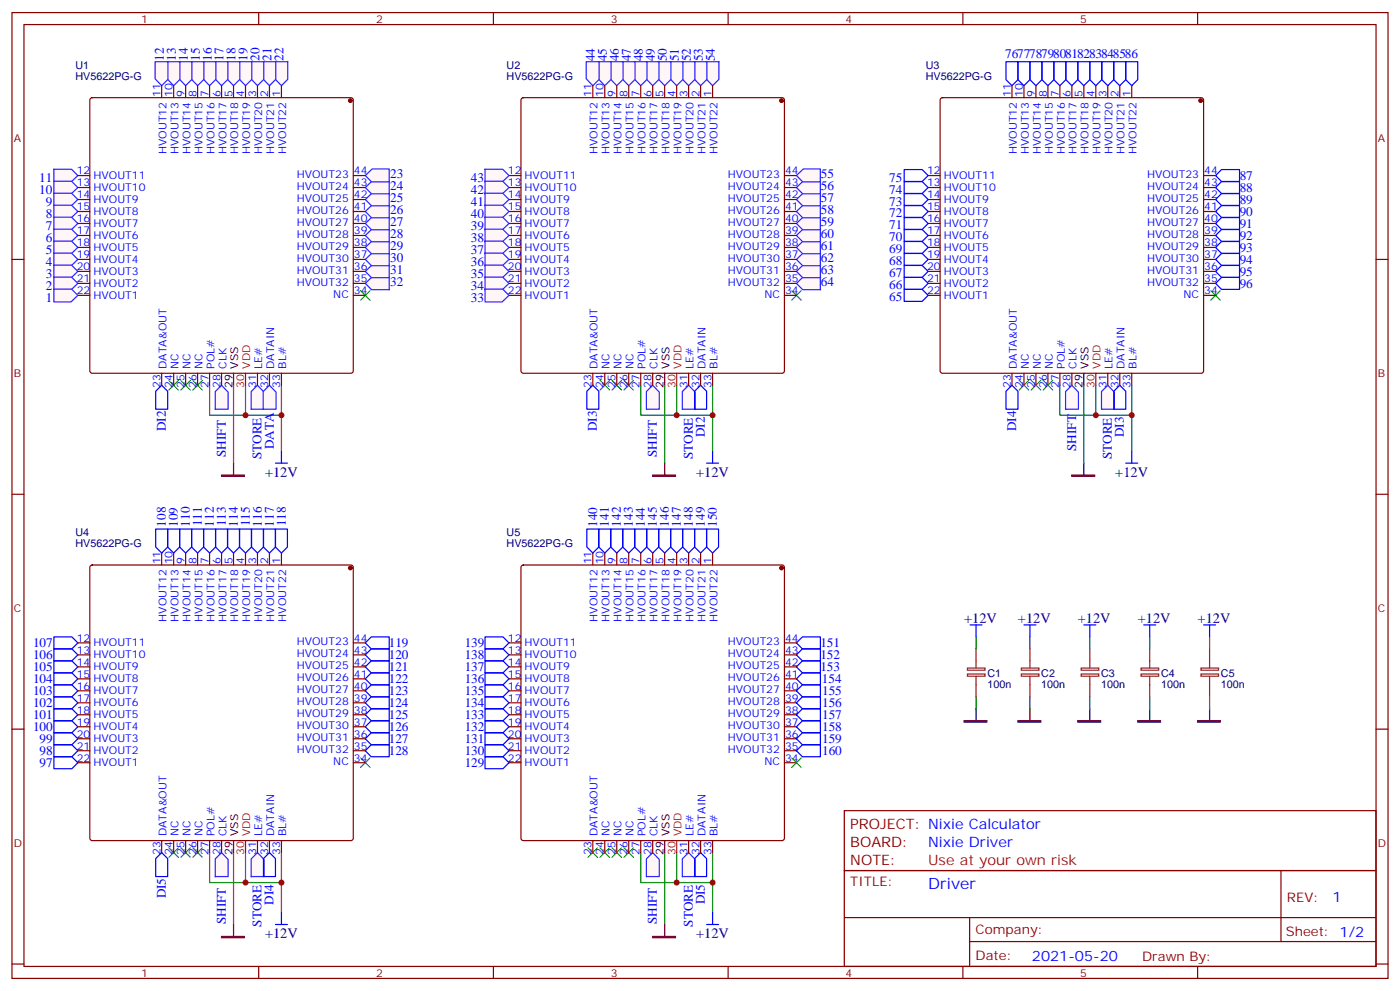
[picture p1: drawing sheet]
<svg xmlns="http://www.w3.org/2000/svg" width="412mm" height="292mm" viewBox="0 0 412 292" stroke-linecap="round" stroke-linejoin="round" font-family="sans-serif">
<defs><g id="words">
<text font-size="4.6" fill="#00f" x="273.4" y="261.6">Driver</text>
<g font-size="4.2" fill="#000080">
<text x="78.1" y="140.3">+12V</text>
<text x="205.1" y="140.3">+12V</text>
<text x="328.5" y="140.3">+12V</text>
<text x="284" y="183.3">+12V</text>
<text x="299.9" y="183.3">+12V</text>
<text x="317.5" y="183.3">+12V</text>
<text x="335.1" y="183.3">+12V</text>
<text x="352.8" y="183.3">+12V</text>
<text x="78.1" y="276.1">+12V</text>
<text x="205.1" y="276.1">+12V</text>
</g>
<g font-size="4.2" fill="#800">
<text x="250.5" y="243.9">PROJECT: Nixie Calculator</text>
<text x="250.5" y="249.2">BOARD:</text>
<text x="250.5" y="254.5">NOTE:</text>
</g>
<g font-size="4.2" fill="#00f">
<text x="273.4" y="249.2">Nixie Driver</text>
<text x="392.5" y="265.6">1</text>
<text x="304" y="282.9">2021-05-20</text>
</g>
<text font-size="4.2" fill="#f00" x="273.4" y="254.5">Use at your own risk</text>
<g font-size="3.9" fill="#00f">
<text x="48.2" y="17.9" transform="rotate(-90 48.2 17.9)">12</text>
<text x="51.8" y="17.9" transform="rotate(-90 51.8 17.9)">13</text>
<text x="55.3" y="17.9" transform="rotate(-90 55.3 17.9)">14</text>
<text x="58.8" y="17.9" transform="rotate(-90 58.8 17.9)">15</text>
<text x="62.4" y="17.9" transform="rotate(-90 62.4 17.9)">16</text>
<text x="65.9" y="17.9" transform="rotate(-90 65.9 17.9)">17</text>
<text x="69.4" y="17.9" transform="rotate(-90 69.4 17.9)">18</text>
<text x="72.9" y="17.9" transform="rotate(-90 72.9 17.9)">19</text>
<text x="76.5" y="17.9" transform="rotate(-90 76.5 17.9)">20</text>
<text x="80" y="17.9" transform="rotate(-90 80 17.9)">21</text>
<text x="83.5" y="17.9" transform="rotate(-90 83.5 17.9)">22</text>
<text x="296.1" y="17.2">7677787980818283848586</text>
<text x="175.2" y="18" transform="rotate(-90 175.2 18)">44</text>
<text x="178.8" y="18" transform="rotate(-90 178.8 18)">45</text>
<text x="182.3" y="18" transform="rotate(-90 182.3 18)">46</text>
<text x="185.8" y="18" transform="rotate(-90 185.8 18)">47</text>
<text x="189.4" y="18" transform="rotate(-90 189.4 18)">48</text>
<text x="192.9" y="18" transform="rotate(-90 192.9 18)">49</text>
<text x="196.4" y="18" transform="rotate(-90 196.4 18)">50</text>
<text x="199.9" y="18" transform="rotate(-90 199.9 18)">51</text>
<text x="203.5" y="18" transform="rotate(-90 203.5 18)">52</text>
<text x="207" y="18" transform="rotate(-90 207 18)">53</text>
<text x="210.5" y="18" transform="rotate(-90 210.5 18)">54</text>
<text x="11.6" y="53.6">11</text>
<text x="114.9" y="52.3">23</text>
<text x="138.7" y="53.6">43</text>
<text x="241.8" y="52.3">55</text>
<text x="261.9" y="53.4">75</text>
<text x="365.2" y="53">87</text>
<text x="11.6" y="57.1">10</text>
<text x="114.9" y="59.4">25</text>
<text x="114.9" y="55.8">24</text>
<text x="138.7" y="57.1">42</text>
<text x="241.8" y="59.4">57</text>
<text x="241.8" y="55.8">56</text>
<text x="261.9" y="57">74</text>
<text x="365.2" y="56.5">88</text>
<text x="13.5" y="60.6">9</text>
<text x="13.5" y="64.2">8</text>
<text x="114.9" y="62.9">26</text>
<text x="138.7" y="60.6">41</text>
<text x="138.7" y="64.2">40</text>
<text x="241.8" y="62.9">58</text>
<text x="261.9" y="60.5">73</text>
<text x="261.9" y="64">72</text>
<text x="365.2" y="63.6">90</text>
<text x="365.2" y="60">89</text>
<text x="13.5" y="67.7">7</text>
<text x="13.5" y="71.2">6</text>
<text x="114.9" y="69.9">28</text>
<text x="114.9" y="66.4">27</text>
<text x="138.7" y="67.7">39</text>
<text x="138.7" y="71.2">38</text>
<text x="241.8" y="69.9">60</text>
<text x="241.8" y="66.4">59</text>
<text x="261.9" y="67.6">71</text>
<text x="261.9" y="71.1">70</text>
<text x="365.2" y="70.6">92</text>
<text x="365.2" y="67.1">91</text>
<text x="13.5" y="74.8">5</text>
<text x="114.9" y="77">30</text>
<text x="114.9" y="73.5">29</text>
<text x="138.7" y="74.8">37</text>
<text x="241.8" y="77">62</text>
<text x="241.8" y="73.5">61</text>
<text x="261.9" y="74.6">69</text>
<text x="365.2" y="77.7">94</text>
<text x="365.2" y="74.2">93</text>
<text x="13.5" y="78.3">4</text>
<text x="13.5" y="81.8">3</text>
<text x="114.9" y="80.5">31</text>
<text x="138.7" y="78.3">36</text>
<text x="138.7" y="81.8">35</text>
<text x="241.8" y="80.5">63</text>
<text x="261.9" y="78.1">68</text>
<text x="261.9" y="81.7">67</text>
<text x="365.2" y="81.2">95</text>
<text x="13.5" y="85.3">2</text>
<text x="13.5" y="88.9">1</text>
<text x="114.9" y="84.1">32</text>
<text x="138.7" y="85.3">34</text>
<text x="138.7" y="88.9">33</text>
<text x="241.8" y="84.1">64</text>
<text x="261.9" y="85.2">66</text>
<text x="261.9" y="88.7">65</text>
<text x="365.2" y="84.7">96</text>
<text x="48.9" y="126.9" transform="rotate(-90 48.9 126.9)">DI2</text>
<text x="175.9" y="126.9" transform="rotate(-90 175.9 126.9)">DI3</text>
<text x="207.6" y="128.7" transform="rotate(-90 207.6 128.7)">DI2</text>
<text x="299.3" y="127" transform="rotate(-90 299.3 127)">DI4</text>
<text x="331.1" y="128.7" transform="rotate(-90 331.1 128.7)">DI3</text>
<text x="66.5" y="134.5" transform="rotate(-90 66.5 134.5)">SHIFT</text>
<text x="77.1" y="135.2" transform="rotate(-90 77.1 135.2)">STORE</text>
<text x="80.6" y="132.3" transform="rotate(-90 80.6 132.3)">DATA</text>
<text x="193.5" y="134.5" transform="rotate(-90 193.5 134.5)">SHIFT</text>
<text x="204.1" y="135.2" transform="rotate(-90 204.1 135.2)">STORE</text>
<text x="317" y="132.8" transform="rotate(-90 317 132.8)">SHIFT</text>
<text x="327.6" y="135.2" transform="rotate(-90 327.6 135.2)">STORE</text>
<text x="48.9" y="155" transform="rotate(-90 48.9 155)">108</text>
<text x="52.4" y="155.1" transform="rotate(-90 52.4 155.1)">109</text>
<text x="55.9" y="155" transform="rotate(-90 55.9 155)">110</text>
<text x="59.5" y="154.9" transform="rotate(-90 59.5 154.9)">111</text>
<text x="63" y="155" transform="rotate(-90 63 155)">112</text>
<text x="66.5" y="155" transform="rotate(-90 66.5 155)">113</text>
<text x="70.1" y="155" transform="rotate(-90 70.1 155)">114</text>
<text x="73.6" y="155" transform="rotate(-90 73.6 155)">115</text>
<text x="77.1" y="155" transform="rotate(-90 77.1 155)">116</text>
<text x="80.6" y="155" transform="rotate(-90 80.6 155)">117</text>
<text x="84.2" y="155" transform="rotate(-90 84.2 155)">118</text>
<text x="175.9" y="155.1" transform="rotate(-90 175.9 155.1)">140</text>
<text x="179.4" y="155" transform="rotate(-90 179.4 155)">141</text>
<text x="182.9" y="155" transform="rotate(-90 182.9 155)">142</text>
<text x="186.4" y="155" transform="rotate(-90 186.4 155)">143</text>
<text x="190" y="155.1" transform="rotate(-90 190 155.1)">144</text>
<text x="193.5" y="155" transform="rotate(-90 193.5 155)">145</text>
<text x="197" y="155" transform="rotate(-90 197 155)">146</text>
<text x="200.6" y="155" transform="rotate(-90 200.6 155)">147</text>
<text x="204.1" y="155" transform="rotate(-90 204.1 155)">148</text>
<text x="207.6" y="155" transform="rotate(-90 207.6 155)">149</text>
<text x="211.1" y="155.1" transform="rotate(-90 211.1 155.1)">150</text>
<text x="9.7" y="190.5">107</text>
<text x="114.5" y="190.5">119</text>
<text x="136.9" y="190.5">139</text>
<text x="241.7" y="190.5">151</text>
<text x="9.7" y="194.1">106</text>
<text x="9.7" y="197.6">105</text>
<text x="114.5" y="197.6">121</text>
<text x="114.5" y="194.1">120</text>
<text x="136.9" y="194">138</text>
<text x="136.9" y="197.6">137</text>
<text x="241.7" y="197.6">153</text>
<text x="241.7" y="194">152</text>
<text x="9.7" y="201.1">104</text>
<text x="114.5" y="201.1">122</text>
<text x="136.9" y="201.1">136</text>
<text x="242.1" y="201.1">154</text>
<text x="9.7" y="204.6">103</text>
<text x="9.7" y="208.2">102</text>
<text x="114.5" y="208.2">124</text>
<text x="114.5" y="204.6">123</text>
<text x="136.9" y="204.6">135</text>
<text x="136.9" y="208.2">134</text>
<text x="242.2" y="204.6">155</text>
<text x="242.2" y="208.2">156</text>
<text x="9.7" y="211.7">101</text>
<text x="9.7" y="215.2">100</text>
<text x="114.5" y="215.2">126</text>
<text x="114.5" y="211.7">125</text>
<text x="136.9" y="211.7">133</text>
<text x="136.9" y="215.2">132</text>
<text x="242.2" y="211.7">157</text>
<text x="242.2" y="215.2">158</text>
<text x="11.7" y="218.7">99</text>
<text x="114.5" y="218.7">127</text>
<text x="136.9" y="218.7">131</text>
<text x="242.2" y="218.8">159</text>
<text x="11.7" y="222.3">98</text>
<text x="11.7" y="225.8">97</text>
<text x="114.5" y="222.3">128</text>
<text x="136.9" y="222.3">130</text>
<text x="136.9" y="225.8">129</text>
<text x="242.2" y="222.3">160</text>
<text x="48.9" y="264.5" transform="rotate(-90 48.9 264.5)">DI5</text>
<text x="80.6" y="266.3" transform="rotate(-90 80.6 266.3)">DI4</text>
<text x="207.6" y="266.3" transform="rotate(-90 207.6 266.3)">DI5</text>
<text x="66.5" y="272.1" transform="rotate(-90 66.5 272.1)">SHIFT</text>
<text x="77.1" y="272.8" transform="rotate(-90 77.1 272.8)">STORE</text>
<text x="193.5" y="272.1" transform="rotate(-90 193.5 272.1)">SHIFT</text>
<text x="204.1" y="272.8" transform="rotate(-90 204.1 272.8)">STORE</text>
</g>
<g font-size="3.9" fill="#800">
<text x="250.5" y="260.9">TITLE:</text>
<text x="379.1" y="265.6">REV:</text>
<text x="287.4" y="275.1">Company:</text>
<text x="378.7" y="275.7">Sheet: 1/2</text>
<text x="287.4" y="282.8">Date:</text>
<text x="336.4" y="282.8">Drawn By:</text>
</g>
<g font-size="3.2" fill="#800">
<text x="41.6" y="6.7">1</text>
<text x="110.8" y="6.7">2</text>
<text x="179.9" y="6.7">3</text>
<text x="249.1" y="6.7">4</text>
<text x="318.2" y="6.7">5</text>
<text x="4.1" y="41.8">A</text>
<text x="405.9" y="41.8">A</text>
<text x="4.1" y="110.9">B</text>
<text x="405.9" y="110.9">B</text>
<text x="4.1" y="180.1">C</text>
<text x="405.9" y="180.1">C</text>
<text x="4.1" y="249.2">D</text>
<text x="405.9" y="249.2">D</text>
<text x="41.6" y="287.5">1</text>
<text x="110.8" y="287.5">2</text>
<text x="179.9" y="287.5">3</text>
<text x="249.1" y="287.5">4</text>
<text x="318.2" y="287.5">5</text>
</g>
<g font-size="3.2" fill="#000080">
<text x="22.2" y="23.5">HV5622PG-G</text>
<text x="22.2" y="20.2">U1</text>
<text x="149.2" y="23.5">HV5622PG-G</text>
<text x="149.2" y="20.2">U2</text>
<text x="272.7" y="23.5">HV5622PG-G</text>
<text x="272.7" y="20.2">U3</text>
<text x="22.2" y="161">HV5622PG-G</text>
<text x="22.2" y="157.8">U4</text>
<text x="149.2" y="161">HV5622PG-G</text>
<text x="149.2" y="157.8">U5</text>
<text x="290.9" y="202.4">100n</text>
<text x="290.9" y="199.2">C1</text>
<text x="306.7" y="202.4">100n</text>
<text x="306.7" y="199.2">C2</text>
<text x="324.4" y="202.4">100n</text>
<text x="324.4" y="199.2">C3</text>
<text x="342" y="202.4">100n</text>
<text x="342" y="199.2">C4</text>
<text x="359.7" y="202.4">100n</text>
<text x="359.7" y="199.2">C5</text>
</g>
<g font-size="3.2" fill="#00f">
<text x="47.3" y="28.6" transform="rotate(-90 47.3 28.6)">11</text>
<text x="50.8" y="28.6" transform="rotate(-90 50.8 28.6)">10</text>
<text x="54.3" y="28.6" transform="rotate(-90 54.3 28.6)">9</text>
<text x="57.9" y="28.6" transform="rotate(-90 57.9 28.6)">8</text>
<text x="61.4" y="28.6" transform="rotate(-90 61.4 28.6)">7</text>
<text x="64.9" y="28.6" transform="rotate(-90 64.9 28.6)">6</text>
<text x="68.4" y="28.6" transform="rotate(-90 68.4 28.6)">5</text>
<text x="72" y="28.6" transform="rotate(-90 72 28.6)">4</text>
<text x="75.5" y="28.6" transform="rotate(-90 75.5 28.6)">3</text>
<text x="79" y="28.6" transform="rotate(-90 79 28.6)">2</text>
<text x="82.5" y="28.6" transform="rotate(-90 82.5 28.6)">1</text>
<text x="174.3" y="28.6" transform="rotate(-90 174.3 28.6)">11</text>
<text x="177.8" y="28.6" transform="rotate(-90 177.8 28.6)">10</text>
<text x="181.3" y="28.6" transform="rotate(-90 181.3 28.6)">9</text>
<text x="184.9" y="28.6" transform="rotate(-90 184.9 28.6)">8</text>
<text x="188.4" y="28.6" transform="rotate(-90 188.4 28.6)">7</text>
<text x="191.9" y="28.6" transform="rotate(-90 191.9 28.6)">6</text>
<text x="195.4" y="28.6" transform="rotate(-90 195.4 28.6)">5</text>
<text x="199" y="28.6" transform="rotate(-90 199 28.6)">4</text>
<text x="202.5" y="28.6" transform="rotate(-90 202.5 28.6)">3</text>
<text x="206" y="28.6" transform="rotate(-90 206 28.6)">2</text>
<text x="209.5" y="28.6" transform="rotate(-90 209.5 28.6)">1</text>
<text x="297.7" y="28.6" transform="rotate(-90 297.7 28.6)">11</text>
<text x="301.3" y="28.6" transform="rotate(-90 301.3 28.6)">10</text>
<text x="304.8" y="28.6" transform="rotate(-90 304.8 28.6)">9</text>
<text x="308.3" y="28.6" transform="rotate(-90 308.3 28.6)">8</text>
<text x="311.9" y="28.6" transform="rotate(-90 311.9 28.6)">7</text>
<text x="315.4" y="28.6" transform="rotate(-90 315.4 28.6)">6</text>
<text x="318.9" y="28.6" transform="rotate(-90 318.9 28.6)">5</text>
<text x="322.4" y="28.6" transform="rotate(-90 322.4 28.6)">4</text>
<text x="326" y="28.6" transform="rotate(-90 326 28.6)">3</text>
<text x="329.5" y="28.6" transform="rotate(-90 329.5 28.6)">2</text>
<text x="333" y="28.6" transform="rotate(-90 333 28.6)">1</text>
<text x="49" y="45.4" transform="rotate(-90 49 45.4)">HVOUT12</text>
<text x="52.6" y="45.4" transform="rotate(-90 52.6 45.4)">HVOUT13</text>
<text x="56.1" y="45.4" transform="rotate(-90 56.1 45.4)">HVOUT14</text>
<text x="59.6" y="45.4" transform="rotate(-90 59.6 45.4)">HVOUT15</text>
<text x="63.1" y="45.4" transform="rotate(-90 63.1 45.4)">HVOUT16</text>
<text x="66.7" y="45.4" transform="rotate(-90 66.7 45.4)">HVOUT17</text>
<text x="70.2" y="45.4" transform="rotate(-90 70.2 45.4)">HVOUT18</text>
<text x="73.7" y="45.4" transform="rotate(-90 73.7 45.4)">HVOUT19</text>
<text x="77.3" y="45.4" transform="rotate(-90 77.3 45.4)">HVOUT20</text>
<text x="80.8" y="45.4" transform="rotate(-90 80.8 45.4)">HVOUT21</text>
<text x="84.3" y="45.4" transform="rotate(-90 84.3 45.4)">HVOUT22</text>
<text x="176" y="45.4" transform="rotate(-90 176 45.4)">HVOUT12</text>
<text x="179.6" y="45.4" transform="rotate(-90 179.6 45.4)">HVOUT13</text>
<text x="183.1" y="45.4" transform="rotate(-90 183.1 45.4)">HVOUT14</text>
<text x="186.6" y="45.4" transform="rotate(-90 186.6 45.4)">HVOUT15</text>
<text x="190.1" y="45.4" transform="rotate(-90 190.1 45.4)">HVOUT16</text>
<text x="193.7" y="45.4" transform="rotate(-90 193.7 45.4)">HVOUT17</text>
<text x="197.2" y="45.4" transform="rotate(-90 197.2 45.4)">HVOUT18</text>
<text x="200.7" y="45.4" transform="rotate(-90 200.7 45.4)">HVOUT19</text>
<text x="204.3" y="45.4" transform="rotate(-90 204.3 45.4)">HVOUT20</text>
<text x="207.8" y="45.4" transform="rotate(-90 207.8 45.4)">HVOUT21</text>
<text x="211.3" y="45.4" transform="rotate(-90 211.3 45.4)">HVOUT22</text>
<text x="299.5" y="45.4" transform="rotate(-90 299.5 45.4)">HVOUT12</text>
<text x="303" y="45.4" transform="rotate(-90 303 45.4)">HVOUT13</text>
<text x="306.6" y="45.4" transform="rotate(-90 306.6 45.4)">HVOUT14</text>
<text x="310.1" y="45.4" transform="rotate(-90 310.1 45.4)">HVOUT15</text>
<text x="313.6" y="45.4" transform="rotate(-90 313.6 45.4)">HVOUT16</text>
<text x="317.1" y="45.4" transform="rotate(-90 317.1 45.4)">HVOUT17</text>
<text x="320.7" y="45.4" transform="rotate(-90 320.7 45.4)">HVOUT18</text>
<text x="324.2" y="45.4" transform="rotate(-90 324.2 45.4)">HVOUT19</text>
<text x="327.7" y="45.4" transform="rotate(-90 327.7 45.4)">HVOUT20</text>
<text x="331.3" y="45.4" transform="rotate(-90 331.3 45.4)">HVOUT21</text>
<text x="334.8" y="45.4" transform="rotate(-90 334.8 45.4)">HVOUT22</text>
<text x="22.6" y="51.3">12</text>
<text x="27.5" y="52.7">HVOUT11</text>
<text x="87.4" y="52.4">HVOUT23</text>
<text x="104.2" y="51.3">44</text>
<text x="149.6" y="51.3">12</text>
<text x="154.5" y="52.7">HVOUT11</text>
<text x="214.4" y="52.4">HVOUT23</text>
<text x="231.2" y="51.3">44</text>
<text x="273.1" y="51.3">12</text>
<text x="278" y="52.7">HVOUT11</text>
<text x="337.9" y="52.4">HVOUT23</text>
<text x="354.7" y="51.3">44</text>
<text x="22.6" y="54.9">13</text>
<text x="22.6" y="58.4">14</text>
<text x="27.5" y="56.3">HVOUT10</text>
<text x="27.5" y="59.8">HVOUT9</text>
<text x="87.4" y="59.4">HVOUT25</text>
<text x="87.4" y="55.9">HVOUT24</text>
<text x="104.2" y="58.4">42</text>
<text x="104.2" y="54.9">43</text>
<text x="149.6" y="54.9">13</text>
<text x="149.6" y="58.4">14</text>
<text x="154.5" y="56.3">HVOUT10</text>
<text x="154.5" y="59.8">HVOUT9</text>
<text x="214.4" y="59.4">HVOUT25</text>
<text x="214.4" y="55.9">HVOUT24</text>
<text x="231.2" y="58.4">42</text>
<text x="231.2" y="54.9">43</text>
<text x="273.1" y="54.9">13</text>
<text x="273.1" y="58.4">14</text>
<text x="278" y="56.3">HVOUT10</text>
<text x="278" y="59.8">HVOUT9</text>
<text x="337.9" y="59.4">HVOUT25</text>
<text x="337.9" y="55.9">HVOUT24</text>
<text x="354.7" y="58.4">42</text>
<text x="354.7" y="54.9">43</text>
<text x="22.6" y="61.9">15</text>
<text x="22.6" y="65.4">16</text>
<text x="27.5" y="63.3">HVOUT8</text>
<text x="87.4" y="63">HVOUT26</text>
<text x="104.2" y="65.4">40</text>
<text x="104.2" y="61.9">41</text>
<text x="149.6" y="61.9">15</text>
<text x="149.6" y="65.4">16</text>
<text x="154.5" y="63.3">HVOUT8</text>
<text x="214.4" y="63">HVOUT26</text>
<text x="231.2" y="65.4">40</text>
<text x="231.2" y="61.9">41</text>
<text x="273.1" y="61.9">15</text>
<text x="273.1" y="65.4">16</text>
<text x="278" y="63.3">HVOUT8</text>
<text x="337.9" y="63">HVOUT26</text>
<text x="354.7" y="65.4">40</text>
<text x="354.7" y="61.9">41</text>
<text x="22.6" y="69">17</text>
<text x="27.5" y="66.9">HVOUT7</text>
<text x="27.5" y="70.4">HVOUT6</text>
<text x="87.4" y="70">HVOUT28</text>
<text x="87.4" y="66.5">HVOUT27</text>
<text x="104.2" y="69">39</text>
<text x="149.6" y="69">17</text>
<text x="154.5" y="66.9">HVOUT7</text>
<text x="154.5" y="70.4">HVOUT6</text>
<text x="214.4" y="70">HVOUT28</text>
<text x="214.4" y="66.5">HVOUT27</text>
<text x="231.2" y="69">39</text>
<text x="273.1" y="69">17</text>
<text x="278" y="66.9">HVOUT7</text>
<text x="278" y="70.4">HVOUT6</text>
<text x="337.9" y="70">HVOUT28</text>
<text x="337.9" y="66.5">HVOUT27</text>
<text x="354.7" y="69">39</text>
<text x="22.6" y="72.5">18</text>
<text x="22.6" y="76">19</text>
<text x="27.5" y="73.9">HVOUT5</text>
<text x="27.5" y="77.4">HVOUT4</text>
<text x="87.4" y="77.1">HVOUT30</text>
<text x="87.4" y="73.6">HVOUT29</text>
<text x="104.2" y="76">37</text>
<text x="104.2" y="72.5">38</text>
<text x="149.6" y="72.5">18</text>
<text x="149.6" y="76">19</text>
<text x="154.5" y="73.9">HVOUT5</text>
<text x="154.5" y="77.4">HVOUT4</text>
<text x="214.4" y="77.1">HVOUT30</text>
<text x="214.4" y="73.6">HVOUT29</text>
<text x="231.2" y="76">37</text>
<text x="231.2" y="72.5">38</text>
<text x="273.1" y="72.5">18</text>
<text x="273.1" y="76">19</text>
<text x="278" y="73.9">HVOUT5</text>
<text x="278" y="77.4">HVOUT4</text>
<text x="337.9" y="77.1">HVOUT30</text>
<text x="337.9" y="73.6">HVOUT29</text>
<text x="354.7" y="76">37</text>
<text x="354.7" y="72.5">38</text>
<text x="22.6" y="79.6">20</text>
<text x="22.6" y="83.1">21</text>
<text x="27.5" y="81">HVOUT3</text>
<text x="87.4" y="80.6">HVOUT31</text>
<text x="104.2" y="83.1">35</text>
<text x="104.2" y="79.6">36</text>
<text x="149.6" y="79.6">20</text>
<text x="149.6" y="83.1">21</text>
<text x="154.5" y="81">HVOUT3</text>
<text x="214.4" y="80.6">HVOUT31</text>
<text x="231.2" y="83.1">35</text>
<text x="231.2" y="79.6">36</text>
<text x="273.1" y="79.6">20</text>
<text x="273.1" y="83.1">21</text>
<text x="278" y="81">HVOUT3</text>
<text x="337.9" y="80.6">HVOUT31</text>
<text x="354.7" y="83.1">35</text>
<text x="354.7" y="79.6">36</text>
<text x="22.6" y="86.6">22</text>
<text x="27.5" y="84.5">HVOUT2</text>
<text x="27.5" y="88">HVOUT1</text>
<text x="87.4" y="84.1">HVOUT32</text>
<text x="98.2" y="87.7">NC</text>
<text x="104.2" y="86.6">34</text>
<text x="149.6" y="86.6">22</text>
<text x="154.5" y="84.5">HVOUT2</text>
<text x="154.5" y="88">HVOUT1</text>
<text x="214.4" y="84.1">HVOUT32</text>
<text x="225.2" y="87.7">NC</text>
<text x="231.2" y="86.6">34</text>
<text x="273.1" y="86.6">22</text>
<text x="278" y="84.5">HVOUT2</text>
<text x="278" y="88">HVOUT1</text>
<text x="337.9" y="84.1">HVOUT32</text>
<text x="348.6" y="87.7">NC</text>
<text x="354.7" y="86.6">34</text>
<text x="49" y="108.6" transform="rotate(-90 49 108.6)">DATA&amp;OUT</text>
<text x="52.6" y="108.6" transform="rotate(-90 52.6 108.6)">NC</text>
<text x="56.1" y="108.6" transform="rotate(-90 56.1 108.6)">NC</text>
<text x="59.6" y="108.6" transform="rotate(-90 59.6 108.6)">NC</text>
<text x="63.1" y="108.6" transform="rotate(-90 63.1 108.6)">POL#</text>
<text x="66.7" y="108.6" transform="rotate(-90 66.7 108.6)">CLK</text>
<text x="77.3" y="108.6" transform="rotate(-90 77.3 108.6)">LE#</text>
<text x="80.8" y="108.6" transform="rotate(-90 80.8 108.6)">DATAIN</text>
<text x="84.3" y="108.6" transform="rotate(-90 84.3 108.6)">BL#</text>
<text x="176" y="108.6" transform="rotate(-90 176 108.6)">DATA&amp;OUT</text>
<text x="179.6" y="108.6" transform="rotate(-90 179.6 108.6)">NC</text>
<text x="183.1" y="108.6" transform="rotate(-90 183.1 108.6)">NC</text>
<text x="186.6" y="108.6" transform="rotate(-90 186.6 108.6)">NC</text>
<text x="190.1" y="108.6" transform="rotate(-90 190.1 108.6)">POL#</text>
<text x="193.7" y="108.6" transform="rotate(-90 193.7 108.6)">CLK</text>
<text x="204.3" y="108.6" transform="rotate(-90 204.3 108.6)">LE#</text>
<text x="207.8" y="108.6" transform="rotate(-90 207.8 108.6)">DATAIN</text>
<text x="211.3" y="108.6" transform="rotate(-90 211.3 108.6)">BL#</text>
<text x="299.5" y="108.6" transform="rotate(-90 299.5 108.6)">DATA&amp;OUT</text>
<text x="303" y="108.6" transform="rotate(-90 303 108.6)">NC</text>
<text x="306.6" y="108.6" transform="rotate(-90 306.6 108.6)">NC</text>
<text x="310.1" y="108.6" transform="rotate(-90 310.1 108.6)">NC</text>
<text x="313.6" y="108.6" transform="rotate(-90 313.6 108.6)">POL#</text>
<text x="317.1" y="108.6" transform="rotate(-90 317.1 108.6)">CLK</text>
<text x="327.7" y="108.6" transform="rotate(-90 327.7 108.6)">LE#</text>
<text x="331.3" y="108.6" transform="rotate(-90 331.3 108.6)">DATAIN</text>
<text x="334.8" y="108.6" transform="rotate(-90 334.8 108.6)">BL#</text>
<text x="47.3" y="114.1" transform="rotate(-90 47.3 114.1)">23</text>
<text x="50.8" y="114.1" transform="rotate(-90 50.8 114.1)">24</text>
<text x="54.3" y="114.1" transform="rotate(-90 54.3 114.1)">25</text>
<text x="57.9" y="114.1" transform="rotate(-90 57.9 114.1)">26</text>
<text x="61.4" y="114.1" transform="rotate(-90 61.4 114.1)">27</text>
<text x="64.9" y="114.1" transform="rotate(-90 64.9 114.1)">28</text>
<text x="75.5" y="114.1" transform="rotate(-90 75.5 114.1)">31</text>
<text x="79" y="114.1" transform="rotate(-90 79 114.1)">32</text>
<text x="82.5" y="114.1" transform="rotate(-90 82.5 114.1)">33</text>
<text x="174.3" y="114.1" transform="rotate(-90 174.3 114.1)">23</text>
<text x="177.8" y="114.1" transform="rotate(-90 177.8 114.1)">24</text>
<text x="181.3" y="114.1" transform="rotate(-90 181.3 114.1)">25</text>
<text x="184.9" y="114.1" transform="rotate(-90 184.9 114.1)">26</text>
<text x="188.4" y="114.1" transform="rotate(-90 188.4 114.1)">27</text>
<text x="191.9" y="114.1" transform="rotate(-90 191.9 114.1)">28</text>
<text x="202.5" y="114.1" transform="rotate(-90 202.5 114.1)">31</text>
<text x="206" y="114.1" transform="rotate(-90 206 114.1)">32</text>
<text x="209.5" y="114.1" transform="rotate(-90 209.5 114.1)">33</text>
<text x="297.7" y="114.1" transform="rotate(-90 297.7 114.1)">23</text>
<text x="301.3" y="114.1" transform="rotate(-90 301.3 114.1)">24</text>
<text x="304.8" y="114.1" transform="rotate(-90 304.8 114.1)">25</text>
<text x="308.3" y="114.1" transform="rotate(-90 308.3 114.1)">26</text>
<text x="311.9" y="114.1" transform="rotate(-90 311.9 114.1)">27</text>
<text x="315.4" y="114.1" transform="rotate(-90 315.4 114.1)">28</text>
<text x="326" y="114.1" transform="rotate(-90 326 114.1)">31</text>
<text x="329.5" y="114.1" transform="rotate(-90 329.5 114.1)">32</text>
<text x="333" y="114.1" transform="rotate(-90 333 114.1)">33</text>
<text x="47.3" y="166.2" transform="rotate(-90 47.3 166.2)">11</text>
<text x="50.8" y="166.2" transform="rotate(-90 50.8 166.2)">10</text>
<text x="54.3" y="166.2" transform="rotate(-90 54.3 166.2)">9</text>
<text x="57.9" y="166.2" transform="rotate(-90 57.9 166.2)">8</text>
<text x="61.4" y="166.2" transform="rotate(-90 61.4 166.2)">7</text>
<text x="64.9" y="166.2" transform="rotate(-90 64.9 166.2)">6</text>
<text x="68.4" y="166.2" transform="rotate(-90 68.4 166.2)">5</text>
<text x="72" y="166.2" transform="rotate(-90 72 166.2)">4</text>
<text x="75.5" y="166.2" transform="rotate(-90 75.5 166.2)">3</text>
<text x="79" y="166.2" transform="rotate(-90 79 166.2)">2</text>
<text x="82.5" y="166.2" transform="rotate(-90 82.5 166.2)">1</text>
<text x="174.3" y="166.2" transform="rotate(-90 174.3 166.2)">11</text>
<text x="177.8" y="166.2" transform="rotate(-90 177.8 166.2)">10</text>
<text x="181.3" y="166.2" transform="rotate(-90 181.3 166.2)">9</text>
<text x="184.9" y="166.2" transform="rotate(-90 184.9 166.2)">8</text>
<text x="188.4" y="166.2" transform="rotate(-90 188.4 166.2)">7</text>
<text x="191.9" y="166.2" transform="rotate(-90 191.9 166.2)">6</text>
<text x="195.4" y="166.2" transform="rotate(-90 195.4 166.2)">5</text>
<text x="199" y="166.2" transform="rotate(-90 199 166.2)">4</text>
<text x="202.5" y="166.2" transform="rotate(-90 202.5 166.2)">3</text>
<text x="206" y="166.2" transform="rotate(-90 206 166.2)">2</text>
<text x="209.5" y="166.2" transform="rotate(-90 209.5 166.2)">1</text>
<text x="49" y="183" transform="rotate(-90 49 183)">HVOUT12</text>
<text x="52.6" y="183" transform="rotate(-90 52.6 183)">HVOUT13</text>
<text x="56.1" y="183" transform="rotate(-90 56.1 183)">HVOUT14</text>
<text x="59.6" y="183" transform="rotate(-90 59.6 183)">HVOUT15</text>
<text x="63.1" y="183" transform="rotate(-90 63.1 183)">HVOUT16</text>
<text x="66.7" y="183" transform="rotate(-90 66.7 183)">HVOUT17</text>
<text x="70.2" y="183" transform="rotate(-90 70.2 183)">HVOUT18</text>
<text x="73.7" y="183" transform="rotate(-90 73.7 183)">HVOUT19</text>
<text x="77.3" y="183" transform="rotate(-90 77.3 183)">HVOUT20</text>
<text x="80.8" y="183" transform="rotate(-90 80.8 183)">HVOUT21</text>
<text x="84.3" y="183" transform="rotate(-90 84.3 183)">HVOUT22</text>
<text x="176" y="183" transform="rotate(-90 176 183)">HVOUT12</text>
<text x="179.6" y="183" transform="rotate(-90 179.6 183)">HVOUT13</text>
<text x="183.1" y="183" transform="rotate(-90 183.1 183)">HVOUT14</text>
<text x="186.6" y="183" transform="rotate(-90 186.6 183)">HVOUT15</text>
<text x="190.1" y="183" transform="rotate(-90 190.1 183)">HVOUT16</text>
<text x="193.7" y="183" transform="rotate(-90 193.7 183)">HVOUT17</text>
<text x="197.2" y="183" transform="rotate(-90 197.2 183)">HVOUT18</text>
<text x="200.7" y="183" transform="rotate(-90 200.7 183)">HVOUT19</text>
<text x="204.3" y="183" transform="rotate(-90 204.3 183)">HVOUT20</text>
<text x="207.8" y="183" transform="rotate(-90 207.8 183)">HVOUT21</text>
<text x="211.3" y="183" transform="rotate(-90 211.3 183)">HVOUT22</text>
<text x="22.6" y="188.9">12</text>
<text x="27.5" y="190.3">HVOUT11</text>
<text x="87.4" y="190">HVOUT23</text>
<text x="104.2" y="188.9">44</text>
<text x="149.6" y="188.9">12</text>
<text x="154.5" y="190.3">HVOUT11</text>
<text x="214.4" y="190">HVOUT23</text>
<text x="231.2" y="188.9">44</text>
<text x="22.6" y="192.4">13</text>
<text x="22.6" y="196">14</text>
<text x="27.5" y="193.9">HVOUT10</text>
<text x="27.5" y="197.4">HVOUT9</text>
<text x="87.4" y="197">HVOUT25</text>
<text x="87.4" y="193.5">HVOUT24</text>
<text x="104.2" y="196">42</text>
<text x="104.2" y="192.4">43</text>
<text x="149.6" y="192.4">13</text>
<text x="149.6" y="196">14</text>
<text x="154.5" y="193.9">HVOUT10</text>
<text x="154.5" y="197.4">HVOUT9</text>
<text x="214.4" y="197">HVOUT25</text>
<text x="214.4" y="193.5">HVOUT24</text>
<text x="231.2" y="196">42</text>
<text x="231.2" y="192.4">43</text>
<text x="22.6" y="199.5">15</text>
<text x="22.6" y="203">16</text>
<text x="27.5" y="200.9">HVOUT8</text>
<text x="87.4" y="200.6">HVOUT26</text>
<text x="104.2" y="203">40</text>
<text x="104.2" y="199.5">41</text>
<text x="149.6" y="199.5">15</text>
<text x="149.6" y="203">16</text>
<text x="154.5" y="200.9">HVOUT8</text>
<text x="214.4" y="200.6">HVOUT26</text>
<text x="231.2" y="203">40</text>
<text x="231.2" y="199.5">41</text>
<text x="22.6" y="206.6">17</text>
<text x="27.5" y="204.4">HVOUT7</text>
<text x="27.5" y="208">HVOUT6</text>
<text x="87.4" y="207.6">HVOUT28</text>
<text x="87.4" y="204.1">HVOUT27</text>
<text x="104.2" y="206.6">39</text>
<text x="149.6" y="206.6">17</text>
<text x="154.5" y="204.4">HVOUT7</text>
<text x="154.5" y="208">HVOUT6</text>
<text x="214.4" y="207.6">HVOUT28</text>
<text x="214.4" y="204.1">HVOUT27</text>
<text x="231.2" y="206.6">39</text>
<text x="22.6" y="210.1">18</text>
<text x="22.6" y="213.6">19</text>
<text x="27.5" y="211.5">HVOUT5</text>
<text x="27.5" y="215">HVOUT4</text>
<text x="87.4" y="214.7">HVOUT30</text>
<text x="87.4" y="211.1">HVOUT29</text>
<text x="104.2" y="213.6">37</text>
<text x="104.2" y="210.1">38</text>
<text x="149.6" y="210.1">18</text>
<text x="149.6" y="213.6">19</text>
<text x="154.5" y="211.5">HVOUT5</text>
<text x="154.5" y="215">HVOUT4</text>
<text x="214.4" y="214.7">HVOUT30</text>
<text x="214.4" y="211.1">HVOUT29</text>
<text x="231.2" y="213.6">37</text>
<text x="231.2" y="210.1">38</text>
<text x="22.6" y="217.1">20</text>
<text x="22.6" y="220.7">21</text>
<text x="27.5" y="218.5">HVOUT3</text>
<text x="87.4" y="221.7">HVOUT32</text>
<text x="87.4" y="218.2">HVOUT31</text>
<text x="104.2" y="220.7">35</text>
<text x="104.2" y="217.1">36</text>
<text x="149.6" y="217.1">20</text>
<text x="149.6" y="220.7">21</text>
<text x="154.5" y="218.5">HVOUT3</text>
<text x="214.4" y="221.7">HVOUT32</text>
<text x="214.4" y="218.2">HVOUT31</text>
<text x="231.2" y="220.7">35</text>
<text x="231.2" y="217.1">36</text>
<text x="22.6" y="224.2">22</text>
<text x="27.5" y="222.1">HVOUT2</text>
<text x="27.5" y="225.6">HVOUT1</text>
<text x="98.2" y="225.2">NC</text>
<text x="104.2" y="224.2">34</text>
<text x="149.6" y="224.2">22</text>
<text x="154.5" y="222.1">HVOUT2</text>
<text x="154.5" y="225.6">HVOUT1</text>
<text x="225.2" y="225.2">NC</text>
<text x="231.2" y="224.2">34</text>
<text x="47.3" y="251.7" transform="rotate(-90 47.3 251.7)">23</text>
<text x="49" y="246.2" transform="rotate(-90 49 246.2)">DATA&amp;OUT</text>
<text x="50.8" y="251.7" transform="rotate(-90 50.8 251.7)">24</text>
<text x="52.6" y="246.2" transform="rotate(-90 52.6 246.2)">NC</text>
<text x="54.3" y="251.7" transform="rotate(-90 54.3 251.7)">25</text>
<text x="56.1" y="246.2" transform="rotate(-90 56.1 246.2)">NC</text>
<text x="57.9" y="251.7" transform="rotate(-90 57.9 251.7)">26</text>
<text x="59.6" y="246.2" transform="rotate(-90 59.6 246.2)">NC</text>
<text x="61.4" y="251.7" transform="rotate(-90 61.4 251.7)">27</text>
<text x="63.1" y="246.2" transform="rotate(-90 63.1 246.2)">POL#</text>
<text x="64.9" y="251.7" transform="rotate(-90 64.9 251.7)">28</text>
<text x="66.7" y="246.2" transform="rotate(-90 66.7 246.2)">CLK</text>
<text x="75.5" y="251.7" transform="rotate(-90 75.5 251.7)">31</text>
<text x="77.3" y="246.2" transform="rotate(-90 77.3 246.2)">LE#</text>
<text x="79" y="251.7" transform="rotate(-90 79 251.7)">32</text>
<text x="80.8" y="246.2" transform="rotate(-90 80.8 246.2)">DATAIN</text>
<text x="82.5" y="251.7" transform="rotate(-90 82.5 251.7)">33</text>
<text x="84.3" y="246.2" transform="rotate(-90 84.3 246.2)">BL#</text>
<text x="174.3" y="251.7" transform="rotate(-90 174.3 251.7)">23</text>
<text x="176" y="246.2" transform="rotate(-90 176 246.2)">DATA&amp;OUT</text>
<text x="177.8" y="251.7" transform="rotate(-90 177.8 251.7)">24</text>
<text x="179.6" y="246.2" transform="rotate(-90 179.6 246.2)">NC</text>
<text x="181.3" y="251.7" transform="rotate(-90 181.3 251.7)">25</text>
<text x="183.1" y="246.2" transform="rotate(-90 183.1 246.2)">NC</text>
<text x="184.9" y="251.7" transform="rotate(-90 184.9 251.7)">26</text>
<text x="186.6" y="246.2" transform="rotate(-90 186.6 246.2)">NC</text>
<text x="188.4" y="251.7" transform="rotate(-90 188.4 251.7)">27</text>
<text x="190.1" y="246.2" transform="rotate(-90 190.1 246.2)">POL#</text>
<text x="191.9" y="251.7" transform="rotate(-90 191.9 251.7)">28</text>
<text x="193.7" y="246.2" transform="rotate(-90 193.7 246.2)">CLK</text>
<text x="202.5" y="251.7" transform="rotate(-90 202.5 251.7)">31</text>
<text x="204.3" y="246.2" transform="rotate(-90 204.3 246.2)">LE#</text>
<text x="206" y="251.7" transform="rotate(-90 206 251.7)">32</text>
<text x="207.8" y="246.2" transform="rotate(-90 207.8 246.2)">DATAIN</text>
<text x="209.5" y="251.7" transform="rotate(-90 209.5 251.7)">33</text>
<text x="211.3" y="246.2" transform="rotate(-90 211.3 246.2)">BL#</text>
</g>
<g font-size="3.2">
<text x="70.2" y="108.6" transform="rotate(-90 70.2 108.6)">VSS</text>
<text x="197.2" y="108.6" transform="rotate(-90 197.2 108.6)">VSS</text>
<text x="320.7" y="108.6" transform="rotate(-90 320.7 108.6)">VSS</text>
<text x="68.4" y="114.1" transform="rotate(-90 68.4 114.1)">29</text>
<text x="195.4" y="114.1" transform="rotate(-90 195.4 114.1)">29</text>
<text x="318.9" y="114.1" transform="rotate(-90 318.9 114.1)">29</text>
<text x="68.4" y="251.7" transform="rotate(-90 68.4 251.7)">29</text>
<text x="70.2" y="246.2" transform="rotate(-90 70.2 246.2)">VSS</text>
<text x="195.4" y="251.7" transform="rotate(-90 195.4 251.7)">29</text>
<text x="197.2" y="246.2" transform="rotate(-90 197.2 246.2)">VSS</text>
</g>
<g font-size="3.2" fill="#f00">
<text x="73.7" y="108.6" transform="rotate(-90 73.7 108.6)">VDD</text>
<text x="200.7" y="108.6" transform="rotate(-90 200.7 108.6)">VDD</text>
<text x="324.2" y="108.6" transform="rotate(-90 324.2 108.6)">VDD</text>
<text x="72" y="114.1" transform="rotate(-90 72 114.1)">30</text>
<text x="199" y="114.1" transform="rotate(-90 199 114.1)">30</text>
<text x="322.4" y="114.1" transform="rotate(-90 322.4 114.1)">30</text>
<text x="72" y="251.7" transform="rotate(-90 72 251.7)">30</text>
<text x="73.7" y="246.2" transform="rotate(-90 73.7 246.2)">VDD</text>
<text x="199" y="251.7" transform="rotate(-90 199 251.7)">30</text>
<text x="200.7" y="246.2" transform="rotate(-90 200.7 246.2)">VDD</text>
</g>
</g></defs>
<g fill="none" stroke="#870000" stroke-width=".35">
<path d="M3.5 3.7h405.4v284.3h-405.4zM7.1 7.2h398.2v277.3h-398.2zM76.2 3.7v3.5M145.3 3.7v3.5M214.5 3.7v3.5M283.6 3.7v3.5M352.8 3.7v3.5M3.5 76.4h3.6M405.3 76.4h3.6M3.5 145.5h3.6M405.3 145.5h3.6M3.5 214.7h3.6"/>
<path d="M405.3 214.7h3.6M248.7 256.3h156.6v28.2h-156.6zM377.3 256.3v20.9M248.7 270.1h156.5M285.6 277.2h119.6M285.6 270.1v14.2M3.5 283.8h3.6M76.2 284.5v3.5M145.3 284.5v3.5M214.5 284.5v3.5M283.6 284.5v3.5M352.8 284.5v3.5"/>
<path d="M405.3 283.8h3.6"/>
</g>
<path d="M49.7 112l2.9 2.8M52.6 112l-2.9 2.8M53.3 112l2.8 2.8M56.1 112l-2.8 2.8M56.8 112l2.8 2.8M59.6 112l-2.8 2.8" fill="none" stroke="#3c3" stroke-width=".35"/>
<path d="M61.7 113.4v8.8h21.2M68.8 113.4v22.9M72.3 113.4v8.8M82.9 113.4v19.4" fill="none" stroke="#008700" stroke-width=".35"/>
<path d="M81.1 136.3h3.6M82.9 132.8v3.5" fill="none" stroke="#00f" stroke-width=".35"/>
<path d="M65.3 139.9h6.7v.3h-6.7z" fill="#000" stroke="#000" stroke-width=".35"/>
<path d="M68.8 136.3v3.6" fill="none" stroke="#000" stroke-width=".35"/>
<g fill="#fff7f7" stroke="#420aff" stroke-width=".35">
<path d="M74 115.3l1.8-1.9 2 2v5.1l-3.8 .1z"/>
<path d="M63.4 115.3l1.9-1.9 1.9 2v5.1l-3.8 .1z"/>
<path d="M77.5 115.3l1.9-1.9 1.9 2v5.1l-3.8 .1z"/>
</g>
<path d="M47.6 113.4l1.8 1.8v5.3h-3.5v-5.3z" fill="none" stroke="#00f" stroke-width=".35"/>
<path d="M106.2 85.5l2.8 2.9M109 85.5l-2.8 2.9" fill="none" stroke="#3c3" stroke-width=".35"/>
<g fill="#fff7f7" stroke="#420aff" stroke-width=".35">
<path d="M107.6 83.4l2-1.9h5.1v3.8h-5.3z"/>
<path d="M107.6 79.9l2-1.9h5.1v3.8h-5.3z"/>
<path d="M107.6 76.4l2-2h5.1v3.8h-5.3z"/>
<path d="M107.6 72.8l2-1.9h5.1v3.8h-5.3z"/>
<path d="M107.6 69.3l2-1.9h5.1v3.8h-5.3z"/>
<path d="M107.6 65.8l2-1.9h5.1v3.7h-5.3z"/>
<path d="M107.6 62.3l2-2h5.1v3.8h-5.3z"/>
<path d="M107.6 58.7l2-1.9h5.1v3.8h-5.3z"/>
<path d="M107.6 55.2l2-1.9h5.1v3.8h-5.3z"/>
<path d="M107.6 51.7l2-2h5.1v3.8h-5.3z"/>
<path d="M81 18.2l3.8-.1v5.3l-1.9 1.8-1.9-2z"/>
<path d="M77.4 18.2l3.8-.1v5.3l-1.8 1.8-2-2z"/>
<path d="M73.9 18.2l3.8-.1v5.3l-1.9 1.8-1.9-2z"/>
<path d="M70.4 18.2l3.8-.1v5.3l-1.9 1.8-1.9-2z"/>
<path d="M66.9 18.2l3.7-.1v5.3l-1.8 1.8-1.9-2z"/>
<path d="M63.3 18.2l3.8-.1v5.3l-1.8 1.8-2-2z"/>
<path d="M59.8 18.2l3.8-.1v5.3l-1.9 1.8-1.9-2z"/>
<path d="M56.3 18.2l3.8-.1v5.3l-1.9 1.8-1.9-2z"/>
<path d="M52.7 18.2l3.8-.1v5.3l-1.8 1.8-2-2z"/>
<path d="M49.2 18.2l3.8-.1v5.3l-1.8 1.8-2-2z"/>
<path d="M45.7 18.2l3.8-.1v5.3l-1.9 1.8-1.9-2z"/>
<path d="M15.8 49.8h5.3l1.8 1.9-2 1.9h-5z"/>
<path d="M15.8 53.4h5.3l1.8 1.8-2 2h-5z"/>
<path d="M15.8 56.9h5.3l1.8 1.8-2 2h-5z"/>
<path d="M15.8 60.4h5.3l1.8 1.9-2 1.9h-5z"/>
<path d="M15.8 63.9h5.3l1.8 1.9-2 1.9h-5z"/>
<path d="M15.8 67.5h5.3l1.8 1.8-2 2h-5z"/>
<path d="M15.8 71h5.3l1.8 1.8-2 2h-5z"/>
<path d="M15.8 74.5h5.3l1.8 1.9-2 1.9h-5z"/>
<path d="M15.8 78.1h5.3l1.8 1.8-2 1.9h-5z"/>
<path d="M15.8 81.6h5.3l1.8 1.8-2 2h-5z"/>
<path d="M15.8 85.1h5.3l1.8 1.9-2 1.9h-5z"/>
</g>
<g fill="none" stroke="#870000" stroke-width=".35">
<path d="M26.7 29l.5-.2h76.2l.5 .2 .2 .5v79.7l-.3 .5-.4 .2h-76.2l-.5-.2-.2-.5v-79.7zM47.6 25.2v3.6M51.2 25.2v3.6M54.7 25.2v3.6M58.2 25.2v3.6M61.7 25.2v3.6M65.3 25.2v3.6M68.8 25.2v3.6M72.3 25.2v3.6M75.8 25.2v3.6M79.4 25.2v3.6M82.9 25.2v3.6"/>
<path d="M22.9 51.7h3.6M22.9 55.2h3.6M22.9 58.7h3.6M104.1 51.7h3.5M104.1 55.2h3.5M104.1 58.7h3.5M22.9 62.3h3.6M22.9 65.8h3.6M22.9 69.3h3.6M22.9 72.8h3.6M22.9 76.4h3.6M22.9 79.9h3.6"/>
<path d="M104.1 62.3h3.5M104.1 65.8h3.5M104.1 69.3h3.5M104.1 72.8h3.5M104.1 76.4h3.5M104.1 79.9h3.5M22.9 83.4h3.6M22.9 87h3.6M104.1 83.4h3.5M104.1 87h3.5M47.6 109.9v3.5M51.2 109.9v3.5"/>
<path d="M54.7 109.9v3.5M58.2 109.9v3.5M61.7 109.9v3.5M65.3 109.9v3.5M75.8 109.9v3.5M79.4 109.9v3.5M82.9 109.9v3.5"/>
</g>
<circle cx="103.2" cy="29.6" r=".53" fill="#870000" stroke="#870000" stroke-width=".35"/>
<path d="M68.8 109.9v3.5M195.8 136.3v3.6" fill="none" stroke="#000" stroke-width=".35"/>
<path d="M72.3 109.9v3.5" fill="none" stroke="#f00" stroke-width=".35"/>
<path d="M176.7 112l2.9 2.8M179.6 112l-2.9 2.8M180.3 112l2.8 2.8M183.1 112l-2.8 2.8M183.8 112l2.8 2.8M186.6 112l-2.8 2.8" fill="none" stroke="#3c3" stroke-width=".35"/>
<path d="M188.7 113.4v8.8h21.2M195.8 113.4v22.9M199.3 113.4v8.8M209.9 113.4v19.4" fill="none" stroke="#008700" stroke-width=".35"/>
<path d="M208.1 136.3h3.6M209.9 132.8v3.5" fill="none" stroke="#00f" stroke-width=".35"/>
<path d="M192.3 139.9h6.7v.3h-6.7z" fill="#000" stroke="#000" stroke-width=".35"/>
<g fill="#fff7f7" stroke="#420aff" stroke-width=".35">
<path d="M201 115.3l1.8-1.9 2 2v5.1l-3.8 .1z"/>
<path d="M190.4 115.3l1.9-1.9 1.9 2v5.1l-3.8 .1z"/>
</g>
<path d="M174.6 113.4l1.8 1.8v5.3h-3.5v-5.3zM206.4 113.4l1.7 1.8v5.3h-3.5v-5.3z" fill="none" stroke="#00f" stroke-width=".35"/>
<path d="M233.2 85.5l2.8 2.9M236 85.5l-2.8 2.9" fill="none" stroke="#3c3" stroke-width=".35"/>
<g fill="#fff7f7" stroke="#420aff" stroke-width=".35">
<path d="M234.6 83.4l2-1.9h5.1v3.8h-5.3z"/>
<path d="M234.6 79.9l2-1.9h5.1v3.8h-5.3z"/>
<path d="M234.6 76.4l2-2h5.1v3.8h-5.3z"/>
<path d="M234.6 72.8l2-1.9h5.1v3.8h-5.3z"/>
<path d="M234.6 69.3l2-1.9h5.1v3.8h-5.3z"/>
<path d="M234.6 65.8l2-1.9h5.1v3.7h-5.3z"/>
<path d="M234.6 62.3l2-2h5.1v3.8h-5.3z"/>
<path d="M234.6 58.7l2-1.9h5.1v3.8h-5.3z"/>
<path d="M234.6 55.2l2-1.9h5.1v3.8h-5.3z"/>
<path d="M234.6 51.7l2-2h5.1v3.8h-5.3z"/>
<path d="M208 18.2l3.8-.1v5.3l-1.9 1.8-1.9-2z"/>
<path d="M204.4 18.2l3.8-.1v5.3l-1.8 1.8-2-2z"/>
<path d="M200.9 18.2l3.8-.1v5.3l-1.9 1.8-1.9-2z"/>
<path d="M197.4 18.2l3.8-.1v5.3l-1.9 1.8-1.9-2z"/>
<path d="M193.9 18.2l3.7-.1v5.3l-1.8 1.8-1.9-2z"/>
<path d="M190.3 18.2l3.8-.1v5.3l-1.8 1.8-2-2z"/>
<path d="M186.8 18.2l3.8-.1v5.3l-1.9 1.8-1.9-2z"/>
<path d="M183.3 18.2l3.8-.1v5.3l-1.9 1.8-1.9-2z"/>
<path d="M179.7 18.2l3.8-.1v5.3l-1.8 1.8-2-2z"/>
<path d="M176.2 18.2l3.8-.1v5.3l-1.8 1.8-2-2z"/>
<path d="M172.7 18.2l3.8-.1v5.3l-1.9 1.8-1.9-2z"/>
<path d="M142.8 49.8h5.3l1.8 1.9-2 1.9h-5z"/>
<path d="M142.8 53.4h5.3l1.8 1.8-2 2h-5z"/>
<path d="M142.8 56.9h5.3l1.8 1.8-2 2h-5z"/>
<path d="M142.8 60.4h5.3l1.8 1.9-2 1.9h-5z"/>
<path d="M142.8 63.9h5.3l1.8 1.9-2 1.9h-5z"/>
<path d="M142.8 67.5h5.3l1.8 1.8-2 2h-5z"/>
<path d="M142.8 71h5.3l1.8 1.8-2 2h-5z"/>
<path d="M142.8 74.5h5.3l1.8 1.9-2 1.9h-5z"/>
<path d="M142.8 78.1h5.3l1.8 1.8-2 1.9h-5z"/>
<path d="M142.8 81.6h5.3l1.8 1.8-2 2h-5z"/>
<path d="M142.8 85.1h5.3l1.8 1.9-2 1.9h-5z"/>
</g>
<g fill="none" stroke="#870000" stroke-width=".35">
<path d="M153.7 29l.5-.2h76.2l.5 .2 .2 .5v79.7l-.3 .5-.4 .2h-76.2l-.5-.2-.2-.5v-79.7zM174.6 25.2v3.6M178.2 25.2v3.6M181.7 25.2v3.6M185.2 25.2v3.6M188.7 25.2v3.6M192.3 25.2v3.6M195.8 25.2v3.6M199.3 25.2v3.6M202.8 25.2v3.6M206.4 25.2v3.6M209.9 25.2v3.6"/>
<path d="M149.9 51.7h3.6M149.9 55.2h3.6M149.9 58.7h3.6M231.1 51.7h3.5M231.1 55.2h3.5M231.1 58.7h3.5M149.9 62.3h3.6M149.9 65.8h3.6M149.9 69.3h3.6M149.9 72.8h3.6M149.9 76.4h3.6M149.9 79.9h3.6"/>
<path d="M231.1 62.3h3.5M231.1 65.8h3.5M231.1 69.3h3.5M231.1 72.8h3.5M231.1 76.4h3.5M231.1 79.9h3.5M149.9 83.4h3.6M149.9 87h3.6M231.1 83.4h3.5M231.1 87h3.5M174.6 109.9v3.5M178.2 109.9v3.5"/>
<path d="M181.7 109.9v3.5M185.2 109.9v3.5M188.7 109.9v3.5M192.3 109.9v3.5M202.8 109.9v3.5M206.4 109.9v3.5M209.9 109.9v3.5"/>
</g>
<circle cx="230.2" cy="29.6" r=".53" fill="#870000" stroke="#870000" stroke-width=".35"/>
<path d="M195.8 109.9v3.5M319.3 136.3v3.6" fill="none" stroke="#000" stroke-width=".35"/>
<path d="M199.3 109.9v3.5" fill="none" stroke="#f00" stroke-width=".35"/>
<path d="M300.2 112l2.8 2.8M303 112l-2.8 2.8M303.7 112l2.9 2.8M306.6 112l-2.9 2.8M307.3 112l2.8 2.8M310.1 112l-2.8 2.8" fill="none" stroke="#3c3" stroke-width=".35"/>
<path d="M312.2 113.4v8.8h21.2M319.3 113.4v22.9M322.8 113.4v8.8M333.4 113.4v19.4" fill="none" stroke="#008700" stroke-width=".35"/>
<path d="M331.6 136.3h3.5M333.4 132.8v3.5" fill="none" stroke="#00f" stroke-width=".35"/>
<path d="M315.7 139.9h6.7v.3h-6.7z" fill="#000" stroke="#000" stroke-width=".35"/>
<g fill="#fff7f7" stroke="#420aff" stroke-width=".35">
<path d="M324.5 115.3l1.8-1.9 2 2v5.1l-3.8 .1z"/>
<path d="M313.9 115.3l1.8-1.9 2 2v5.1l-3.8 .1z"/>
</g>
<g fill="none" stroke="#00f" stroke-width=".35">
<path d="M296.3 18.2h3.6v5.3l-1.8 1.7-1.8-1.7zM299.9 18.2h3.5v5.3l-1.8 1.7-1.7-1.7zM303.4 18.2h3.5v5.3l-1.7 1.7-1.8-1.7zM306.9 18.2h3.5v5.3l-1.7 1.7-1.8-1.7zM310.4 18.2h3.6v5.3l-1.8 1.7-1.8-1.7zM314 18.2h3.5v5.3l-1.8 1.7-1.7-1.7zM317.5 18.2h3.5v5.3l-1.7 1.7-1.8-1.7zM321 18.2h3.6v5.3l-1.8 1.7-1.8-1.7zM324.6 18.2h3.5v5.3l-1.8 1.7-1.7-1.7zM328.1 18.2h3.5v5.3l-1.8 1.7-1.7-1.7zM331.6 18.2h3.5v5.3l-1.7 1.7-1.8-1.7zM266.3 49.9h5.3l1.8 1.8-1.8 1.7h-5.3z"/>
<path d="M266.3 53.4h5.3l1.8 1.8-1.8 1.8h-5.3zM266.3 57h5.3l1.8 1.7-1.8 1.8h-5.3zM358.1 58.7l1.7-1.7h5.3v3.5h-5.3zM358.1 55.2l1.7-1.8h5.3v3.6h-5.3zM358.1 51.7l1.7-1.8h5.3v3.5h-5.3zM266.3 60.5h5.3l1.8 1.8-1.8 1.7h-5.3zM266.3 64h5.3l1.8 1.8-1.8 1.8h-5.3zM266.3 67.6h5.3l1.8 1.7-1.8 1.8h-5.3zM266.3 71.1h5.3l1.8 1.7-1.8 1.8h-5.3zM266.3 74.6h5.3l1.8 1.8-1.8 1.7h-5.3zM266.3 78.1h5.3l1.8 1.8-1.8 1.8h-5.3zM358.1 79.9l1.7-1.8h5.3v3.6h-5.3z"/>
<path d="M358.1 76.4l1.7-1.8h5.3v3.5h-5.3zM358.1 72.8l1.7-1.7h5.3v3.5h-5.3zM358.1 69.3l1.7-1.7h5.3v3.5h-5.3zM358.1 65.8l1.7-1.8h5.3v3.6h-5.3zM358.1 62.3l1.7-1.8h5.3v3.5h-5.3zM266.3 81.7h5.3l1.8 1.7-1.8 1.8h-5.3zM266.3 85.2h5.3l1.8 1.8-1.8 1.7h-5.3zM358.1 83.4l1.7-1.7h5.3v3.5h-5.3zM298.1 113.4l1.8 1.8v5.3h-3.6v-5.3zM329.8 113.4l1.8 1.8v5.3h-3.5v-5.3zM81.1 272.2h3.6M82.9 268.6v3.6"/>
</g>
<path d="M356.7 85.5l2.8 2.9M359.5 85.5l-2.8 2.9M49.7 249.6l2.9 2.8M52.6 249.6l-2.9 2.8M53.3 249.6l2.8 2.8M56.1 249.6l-2.8 2.8M56.8 249.6l2.8 2.8M59.6 249.6l-2.8 2.8" fill="none" stroke="#3c3" stroke-width=".35"/>
<g fill="none" stroke="#870000" stroke-width=".35">
<path d="M277.2 29l.4-.2h76.2l.5 .2 .2 .5v79.7l-.2 .5-.5 .2h-76.2l-.5-.2-.2-.5v-79.7zM298.1 25.2v3.6M301.6 25.2v3.6M305.2 25.2v3.6M308.7 25.2v3.6M312.2 25.2v3.6M315.7 25.2v3.6M319.3 25.2v3.6M322.8 25.2v3.6M326.3 25.2v3.6M329.8 25.2v3.6M333.4 25.2v3.6"/>
<path d="M273.4 51.7h3.5M273.4 55.2h3.5M273.4 58.7h3.5M354.5 51.7h3.6M354.5 55.2h3.6M354.5 58.7h3.6M273.4 62.3h3.5M273.4 65.8h3.5M273.4 69.3h3.5M273.4 72.8h3.5M273.4 76.4h3.5M273.4 79.9h3.5"/>
<path d="M354.5 62.3h3.6M354.5 65.8h3.6M354.5 69.3h3.6M354.5 72.8h3.6M354.5 76.4h3.6M354.5 79.9h3.6M273.4 83.4h3.5M273.4 87h3.5M354.5 83.4h3.6M354.5 87h3.6M298.1 109.9v3.5M301.6 109.9v3.5"/>
<path d="M305.2 109.9v3.5M308.7 109.9v3.5M312.2 109.9v3.5M315.7 109.9v3.5M326.3 109.9v3.5M329.8 109.9v3.5M333.4 109.9v3.5"/>
</g>
<circle cx="353.7" cy="29.6" r=".53" fill="#870000" stroke="#870000" stroke-width=".35"/>
<path d="M319.3 109.9v3.5M68.8 272.2v3.5" fill="none" stroke="#000" stroke-width=".35"/>
<path d="M322.8 109.9v3.5" fill="none" stroke="#f00" stroke-width=".35"/>
<path d="M61.7 251v8.8h21.2M68.8 251v21.2M72.3 251v8.8M82.9 251v17.6" fill="none" stroke="#008700" stroke-width=".35"/>
<path d="M65.3 275.7h6.7v.3h-6.7z" fill="#000" stroke="#000" stroke-width=".35"/>
<g fill="#fff7f7" stroke="#420aff" stroke-width=".35">
<path d="M74 252.9l1.8-1.9 2 2v5.1h-3.8z"/>
<path d="M63.4 252.9l1.9-1.9 1.9 2v5.1h-3.8z"/>
</g>
<g fill="none" stroke="#00f" stroke-width=".35">
<path d="M45.9 155.8h3.5v5.2l-1.8 1.8-1.7-1.8zM49.4 155.8h3.5v5.2l-1.7 1.8-1.8-1.8zM52.9 155.8h3.5v5.2l-1.7 1.8-1.8-1.8zM56.4 155.8h3.6v5.2l-1.8 1.8-1.8-1.8zM60 155.8h3.5v5.2l-1.8 1.8-1.7-1.8zM63.5 155.8h3.5v5.2l-1.7 1.8-1.8-1.8zM67 155.8h3.6v5.2l-1.8 1.8-1.8-1.8zM70.6 155.8h3.5v5.2l-1.8 1.8-1.7-1.8zM74.1 155.8h3.5v5.2l-1.8 1.8-1.7-1.8zM77.6 155.8h3.5v5.2l-1.7 1.8-1.8-1.8zM81.1 155.8h3.6v5.2l-1.8 1.8-1.8-1.8zM15.9 187.5h5.3l1.7 1.8-1.7 1.7h-5.3z"/>
<path d="M15.9 191h5.3l1.7 1.8-1.7 1.8h-5.3zM15.9 194.6h5.3l1.7 1.7-1.7 1.8h-5.3zM15.9 198.1h5.3l1.7 1.7-1.7 1.8h-5.3zM107.6 199.8l1.8-1.7h5.3v3.5h-5.3zM107.6 196.3l1.8-1.7h5.3v3.5h-5.3zM109.4 191h5.3v3.6h-5.3l-1.8-1.8zM109.4 187.5h5.3v3.5h-5.3l-1.8-1.7zM234.6 199.8l1.8-1.7h5.3v3.5h-5.3zM15.9 201.6h5.3l1.7 1.8-1.7 1.7h-5.3zM15.9 205.1h5.3l1.7 1.8-1.7 1.8h-5.3zM15.9 208.7h5.3l1.7 1.7-1.7 1.8h-5.3zM15.9 212.2h5.3l1.7 1.8-1.7 1.7h-5.3z"/>
<path d="M15.9 215.7h5.3l1.7 1.8-1.7 1.8h-5.3zM15.9 219.3h5.3l1.7 1.7-1.7 1.8h-5.3zM107.6 214l1.8-1.8h5.3v3.5h-5.3zM107.6 210.4l1.8-1.7h5.3v3.5h-5.3zM107.6 206.9l1.8-1.8h5.3v3.6h-5.3zM107.6 203.4l1.8-1.8h5.3v3.5h-5.3zM109.4 219.3h5.3v3.5h-5.3l-1.8-1.8zM109.4 215.7h5.3v3.6h-5.3l-1.8-1.8zM15.9 222.8h5.3l1.7 1.7-1.7 1.8h-5.3zM47.6 251l1.8 1.8v5.3h-3.5v-5.3zM79.4 251l1.7 1.8v5.3h-3.5v-5.3zM208.1 272.2h3.6"/>
<path d="M209.9 268.6v3.6"/>
</g>
<path d="M106.2 223.1l2.8 2.9M109 223.1l-2.8 2.9M173.2 249.6l2.8 2.8M176 249.6l-2.8 2.8M176.7 249.6l2.9 2.8M179.6 249.6l-2.9 2.8M180.3 249.6l2.8 2.8M183.1 249.6l-2.8 2.8M183.8 249.6l2.8 2.8M186.6 249.6l-2.8 2.8" fill="none" stroke="#3c3" stroke-width=".35"/>
<g fill="none" stroke="#870000" stroke-width=".35">
<path d="M26.7 166.5l.5-.2h76.2l.5 .2 .2 .5v79.8l-.3 .5-.4 .2h-76.2l-.5-.3-.2-.4v-79.8zM47.6 162.8v3.5M51.2 162.8v3.5M54.7 162.8v3.5M58.2 162.8v3.5M61.7 162.8v3.5M65.3 162.8v3.5M68.8 162.8v3.5M72.3 162.8v3.5M75.8 162.8v3.5M79.4 162.8v3.5M82.9 162.8v3.5"/>
<path d="M22.9 189.3h3.6M22.9 192.8h3.6M22.9 196.3h3.6M22.9 199.8h3.6M104.1 189.3h3.5M104.1 192.8h3.5M104.1 196.3h3.5M104.1 199.8h3.5M22.9 203.4h3.6M22.9 206.9h3.6M22.9 210.4h3.6M22.9 214h3.6"/>
<path d="M22.9 217.5h3.6M104.1 203.4h3.5M104.1 206.9h3.5M104.1 210.4h3.5M104.1 214h3.5M104.1 217.5h3.5M22.9 221h3.6M22.9 224.5h3.6M104.1 221h3.5M104.1 224.5h3.5M47.6 247.5v3.5M51.2 247.5v3.5"/>
<path d="M54.7 247.5v3.5M58.2 247.5v3.5M61.7 247.5v3.5M65.3 247.5v3.5M75.8 247.5v3.5M79.4 247.5v3.5M82.9 247.5v3.5"/>
</g>
<circle cx="103.2" cy="167.2" r=".53" fill="#870000" stroke="#870000" stroke-width=".35"/>
<path d="M68.8 247.5v3.5M195.8 272.2v3.5" fill="none" stroke="#000" stroke-width=".35"/>
<path d="M72.3 247.5v3.5" fill="none" stroke="#f00" stroke-width=".35"/>
<path d="M188.7 251v8.8h21.2M195.8 251v21.2M199.3 251v8.8M209.9 251v17.6" fill="none" stroke="#008700" stroke-width=".35"/>
<path d="M192.3 275.7h6.7v.3h-6.7z" fill="#000" stroke="#000" stroke-width=".35"/>
<g fill="#fff7f7" stroke="#420aff" stroke-width=".35">
<path d="M201 252.9l1.8-1.9 2 2v5.1h-3.8z"/>
<path d="M190.4 252.9l1.9-1.9 1.9 2v5.1h-3.8z"/>
</g>
<g fill="none" stroke="#00f" stroke-width=".35">
<path d="M172.9 155.8h3.5v5.2l-1.8 1.8-1.7-1.8zM176.4 155.8h3.5v5.2l-1.7 1.8-1.8-1.8zM179.9 155.8h3.5v5.2l-1.7 1.8-1.8-1.8zM183.4 155.8h3.6v5.2l-1.8 1.8-1.8-1.8zM187 155.8h3.5v5.2l-1.8 1.8-1.7-1.8zM190.5 155.8h3.5v5.2l-1.7 1.8-1.8-1.8zM194 155.8h3.6v5.2l-1.8 1.8-1.8-1.8zM197.6 155.8h3.5v5.2l-1.8 1.8-1.7-1.8zM201.1 155.8h3.5v5.2l-1.8 1.8-1.7-1.8zM204.6 155.8h3.5v5.2l-1.7 1.8-1.8-1.8zM208.1 155.8h3.6v5.2l-1.8 1.8-1.8-1.8zM142.9 187.5h5.3l1.7 1.8-1.7 1.7h-5.3z"/>
<path d="M142.9 191h5.3l1.7 1.8-1.7 1.8h-5.3zM142.9 194.6h5.3l1.7 1.7-1.7 1.8h-5.3zM142.9 198.1h5.3l1.7 1.7-1.7 1.8h-5.3zM234.6 196.3l1.8-1.7h5.3v3.5h-5.3zM234.6 189.3l1.8-1.8h5.3v3.5h-5.3zM236.4 191h5.3v3.6h-5.3l-1.8-1.8zM285.8 184h3.5M287.5 184v3.5M301.6 184h3.6M303.4 184v3.5M319.3 184h3.5M321 184v3.5"/>
<path d="M336.9 184h3.5M338.7 184v3.5M354.5 184h3.6M356.3 184v3.5M142.9 201.6h5.3l1.7 1.8-1.7 1.7h-5.3zM142.9 205.1h5.3l1.7 1.8-1.7 1.8h-5.3zM142.9 208.7h5.3l1.7 1.7-1.7 1.8h-5.3zM142.9 212.2h5.3l1.7 1.8-1.7 1.7h-5.3zM142.9 215.7h5.3l1.7 1.8-1.7 1.8h-5.3zM142.9 219.3h5.3l1.7 1.7-1.7 1.8h-5.3zM234.6 203.4l1.8-1.8h5.3v3.5h-5.3zM234.6 206.9l1.8-1.8h5.3v3.6h-5.3z"/>
<path d="M234.6 210.4l1.8-1.7h5.3v3.5h-5.3zM234.6 214l1.8-1.8h5.3v3.5h-5.3zM236.4 215.7h5.3v3.6h-5.3l-1.8-1.8zM142.9 222.8h5.3l1.7 1.7-1.7 1.8h-5.3zM234.6 221l1.8-1.7h5.3v3.5h-5.3zM206.4 251l1.7 1.8v5.3h-3.5v-5.3z"/>
</g>
<g fill="none" stroke="#870000" stroke-width=".35">
<path d="M153.7 166.5l.5-.2h76.2l.5 .2 .2 .5v79.8l-.3 .5-.4 .2h-76.2l-.5-.3-.2-.4v-79.8zM174.6 162.8v3.5M178.2 162.8v3.5M181.7 162.8v3.5M185.2 162.8v3.5M188.7 162.8v3.5M192.3 162.8v3.5M195.8 162.8v3.5M199.3 162.8v3.5M202.8 162.8v3.5M206.4 162.8v3.5M209.9 162.8v3.5"/>
<path d="M149.9 189.3h3.6M149.9 192.8h3.6M149.9 196.3h3.6M149.9 199.8h3.6M231.1 189.3h3.5M231.1 192.8h3.5M231.1 196.3h3.5M231.1 199.8h3.5M149.9 203.4h3.6M149.9 206.9h3.6M149.9 210.4h3.6M149.9 214h3.6"/>
<path d="M149.9 217.5h3.6M231.1 203.4h3.5M231.1 206.9h3.5M231.1 210.4h3.5M231.1 214h3.5M231.1 217.5h3.5M149.9 221h3.6M149.9 224.5h3.6M231.1 221h3.5M231.1 224.5h3.5M248.7 238.7h156.6v17.6h-156.6zM174.6 247.5v3.5"/>
<path d="M178.2 247.5v3.5M181.7 247.5v3.5M185.2 247.5v3.5M188.7 247.5v3.5M192.3 247.5v3.5M202.8 247.5v3.5M206.4 247.5v3.5M209.9 247.5v3.5"/>
</g>
<circle cx="230.2" cy="167.2" r=".53" fill="#870000" stroke="#870000" stroke-width=".35"/>
<path d="M287.5 208.7v3.5M303.4 208.7v3.5M321 208.7v3.5M338.7 208.7v3.5M356.3 208.7v3.5M195.8 247.5v3.5" fill="none" stroke="#000" stroke-width=".35"/>
<path d="M199.3 247.5v3.5" fill="none" stroke="#f00" stroke-width=".35"/>
<g fill="none" stroke="#8c2424" stroke-width=".35">
<path d="M285 198.4h5.2v.7h-5.2zM285 196.7h5.2v.6h-5.2zM287.5 191v5.7M287.5 199.1v6M300.8 198.4h5.2v.7h-5.2zM300.8 196.7h5.2v.6h-5.2zM303.4 191v5.7M303.4 199.1v6M318.5 198.4h5.2v.7h-5.2zM318.5 196.7h5.2v.6h-5.2zM321 191v5.7M321 199.1v6"/>
<path d="M336.1 198.4h5.2v.7h-5.2zM336.1 196.7h5.2v.6h-5.2zM338.7 191v5.7M338.7 199.1v6M353.8 198.4h5.2v.7h-5.2zM353.8 196.7h5.2v.6h-5.2zM356.3 191v5.7M356.3 199.1v6"/>
</g>
<path d="M284 212.2h6.7v.3h-6.7zM299.9 212.2h6.7v.3h-6.7zM317.5 212.2h6.7v.3h-6.7zM335.1 212.2h6.7v.3h-6.7zM352.8 212.2h6.7v.3h-6.7z" fill="#000" stroke="#000" stroke-width=".35"/>
<path d="M287.5 187.5v3.5M303.4 187.5v3.5M321 187.5v3.5M338.7 187.5v3.5M356.3 187.5v3.5M287.5 205.1v3.6M303.4 205.1v3.6M321 205.1v3.6M338.7 205.1v3.6M356.3 205.1v3.6" fill="none" stroke="#008700" stroke-width=".35"/>
<path d="M233.2 223.1l2.8 2.9M236 223.1l-2.8 2.9" fill="none" stroke="#3c3" stroke-width=".35"/>
<g fill="#c00">
<circle cx="209.9" cy="259.8" r=".88"/>
<circle cx="199.3" cy="259.8" r=".88"/>
<circle cx="333.4" cy="122.2" r=".88"/>
<circle cx="322.8" cy="122.2" r=".88"/>
<circle cx="82.9" cy="122.2" r=".88"/>
<circle cx="72.3" cy="122.2" r=".88"/>
<circle cx="199.3" cy="122.2" r=".88"/>
<circle cx="209.9" cy="122.2" r=".88"/>
<circle cx="72.3" cy="259.8" r=".88"/>
<circle cx="82.9" cy="259.8" r=".88"/>
</g>
<use href="#words"/>
</svg>
